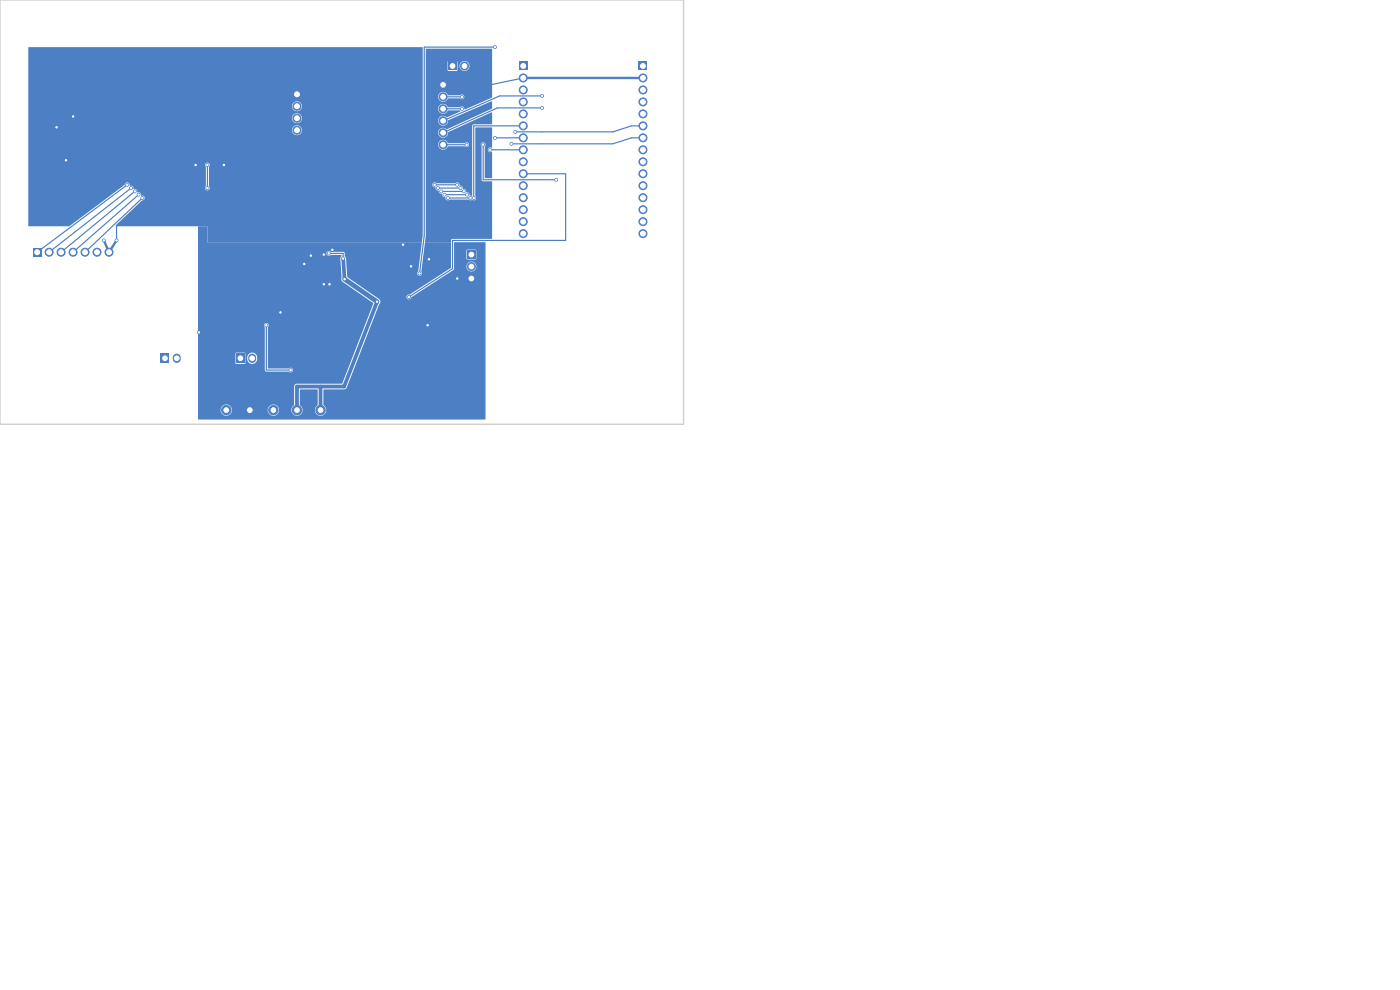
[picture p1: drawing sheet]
<svg xmlns="http://www.w3.org/2000/svg" width="297mm" height="210mm" viewBox="0 0 297 210" stroke-linecap="round" stroke-linejoin="round" font-family="sans-serif">
<path d="M7 52.7h1.7v1.7h-1.7z" fill="#4d7fc4"/>
<g fill="#4d7fc4" stroke="#4d7fc4" stroke-width=".21">
<circle cx="10.4" cy="53.5" r=".85"/>
<circle cx="13" cy="53.5" r=".85"/>
<circle cx="15.5" cy="53.5" r=".85"/>
<circle cx="18" cy="53.5" r=".85"/>
<circle cx="20.6" cy="53.5" r=".85"/>
<circle cx="23.1" cy="53.5" r=".85"/>
</g>
<path d="M110.1 13.2h1.7v1.7h-1.7z" fill="#4d7fc4"/>
<g fill="#4d7fc4" stroke="#4d7fc4" stroke-width=".21">
<circle cx="111" cy="16.5" r=".85"/>
<circle cx="111" cy="19.1" r=".85"/>
<circle cx="111" cy="21.6" r=".85"/>
<circle cx="111" cy="24.2" r=".85"/>
<circle cx="111" cy="26.7" r=".85"/>
<circle cx="111" cy="29.2" r=".85"/>
<circle cx="111" cy="31.8" r=".85"/>
<circle cx="111" cy="34.3" r=".85"/>
<circle cx="111" cy="36.9" r=".85"/>
<circle cx="111" cy="39.4" r=".85"/>
<circle cx="111" cy="41.9" r=".85"/>
<circle cx="111" cy="44.5" r=".85"/>
<circle cx="111" cy="47" r=".85"/>
<circle cx="111" cy="49.6" r=".85"/>
</g>
<path d="M99.1 53.2h1.7v1.7h-1.7z" fill="#4d7fc4"/>
<g fill="#4d7fc4" stroke="#4d7fc4" stroke-width=".21">
<circle cx="100" cy="56.5" r=".85"/>
<circle cx="100" cy="59.1" r=".85"/>
</g>
<path d="M95.1 13.2h1.7v1.7h-1.7z" fill="#4d7fc4"/>
<g fill="#4d7fc4" stroke="#4d7fc4" stroke-width=".21">
<circle cx="98.5" cy="14" r=".85"/>
<circle cx="53" cy="87" r="1"/>
</g>
<path d="M50.1 75h1.8v2h-1.8z" fill="#4d7fc4"/>
<path d="M53.5 75.9v.3" fill="none" stroke="#4d7fc4" stroke-width="1.7"/>
<path d="M135.5 13.2h1.7v1.7h-1.7z" fill="#4d7fc4"/>
<g fill="#4d7fc4" stroke="#4d7fc4" stroke-width=".21">
<circle cx="136.4" cy="16.5" r=".85"/>
<circle cx="136.4" cy="19.1" r=".85"/>
<circle cx="136.4" cy="21.6" r=".85"/>
<circle cx="136.4" cy="24.2" r=".85"/>
<circle cx="136.4" cy="26.7" r=".85"/>
<circle cx="136.4" cy="29.2" r=".85"/>
<circle cx="136.4" cy="31.8" r=".85"/>
<circle cx="136.4" cy="34.3" r=".85"/>
<circle cx="136.4" cy="36.9" r=".85"/>
<circle cx="136.4" cy="39.4" r=".85"/>
<circle cx="136.4" cy="41.9" r=".85"/>
<circle cx="136.4" cy="44.5" r=".85"/>
<circle cx="136.4" cy="47" r=".85"/>
<circle cx="136.4" cy="49.6" r=".85"/>
<circle cx="68" cy="87" r="1"/>
</g>
<path d="M34.1 75h1.7v2h-1.7z" fill="#4d7fc4"/>
<path d="M37.5 75.9v.3" fill="none" stroke="#4d7fc4" stroke-width="1.7"/>
<circle cx="63" cy="87" r="1" fill="#4d7fc4" stroke="#4d7fc4" stroke-width=".21"/>
<path d="M62.1 19.2h1.7v1.7h-1.7z" fill="#4d7fc4"/>
<g fill="#4d7fc4" stroke="#4d7fc4" stroke-width=".21">
<circle cx="63" cy="22.5" r=".85"/>
<circle cx="63" cy="25.1" r=".85"/>
<circle cx="63" cy="27.6" r=".85"/>
<circle cx="48" cy="87" r="1"/>
</g>
<path d="M93.1 17.2h1.7v1.7h-1.7z" fill="#4d7fc4"/>
<g fill="#4d7fc4" stroke="#4d7fc4" stroke-width=".21">
<circle cx="94" cy="20.5" r=".85"/>
<circle cx="94" cy="23.1" r=".85"/>
<circle cx="94" cy="25.6" r=".85"/>
<circle cx="94" cy="28.2" r=".85"/>
<circle cx="94" cy="30.7" r=".85"/>
<circle cx="58" cy="87" r="1"/>
<circle cx="73.1" cy="59.2" r=".3"/>
<circle cx="72.8" cy="54.9" r=".3"/>
<circle cx="69.7" cy="53.7" r=".3"/>
<circle cx="80" cy="64" r=".3"/>
<circle cx="59.5" cy="66.3" r=".3"/>
<circle cx="66" cy="54.2" r=".3"/>
<circle cx="47.5" cy="35" r=".3"/>
<circle cx="24.7" cy="51" r=".3"/>
<circle cx="70.5" cy="53" r=".3"/>
<circle cx="12" cy="27" r=".3"/>
<circle cx="90.7" cy="69" r=".3"/>
<circle cx="69.9" cy="60.3" r=".3"/>
<circle cx="41.5" cy="35" r=".3"/>
<circle cx="64.6" cy="56" r=".3"/>
<circle cx="91" cy="55" r=".3"/>
<circle cx="97" cy="59.1" r=".3"/>
<circle cx="42.2" cy="70.5" r=".3"/>
<circle cx="68.7" cy="54" r=".3"/>
<circle cx="85.5" cy="51.9" r=".3"/>
<circle cx="14" cy="34" r=".3"/>
<circle cx="15.5" cy="24.7" r=".3"/>
<circle cx="87.2" cy="56.5" r=".3"/>
<circle cx="22" cy="51" r=".3"/>
<circle cx="68.7" cy="60.3" r=".3"/>
<circle cx="105" cy="10" r=".3"/>
<circle cx="89" cy="58" r=".3"/>
<circle cx="104" cy="31.8" r=".3"/>
<circle cx="97" cy="39.2" r=".3"/>
<circle cx="92.2" cy="39.2" r=".3"/>
<circle cx="27" cy="39.2" r=".3"/>
<circle cx="44" cy="35" r=".3"/>
<circle cx="92.9" cy="39.9" r=".3"/>
<circle cx="97.7" cy="39.9" r=".3"/>
<circle cx="44" cy="39.9" r=".3"/>
<circle cx="27.8" cy="39.9" r=".3"/>
<circle cx="105" cy="29.2" r=".3"/>
<circle cx="93.6" cy="40.6" r=".3"/>
<circle cx="98.4" cy="40.6" r=".3"/>
<circle cx="28.6" cy="40.6" r=".3"/>
<circle cx="108.5" cy="30.5" r=".3"/>
<circle cx="99.1" cy="41.3" r=".3"/>
<circle cx="109.3" cy="28" r=".3"/>
<circle cx="94.3" cy="41.3" r=".3"/>
<circle cx="29.4" cy="41.3" r=".3"/>
<circle cx="95" cy="42" r=".3"/>
<circle cx="99.8" cy="42" r=".3"/>
<circle cx="30.2" cy="42" r=".3"/>
<circle cx="100.5" cy="42" r=".3"/>
<circle cx="98" cy="20.5" r=".3"/>
<circle cx="98" cy="23.1" r=".3"/>
<circle cx="86.7" cy="63" r=".3"/>
<circle cx="115" cy="20.3" r=".3"/>
<circle cx="115" cy="22.9" r=".3"/>
<circle cx="118" cy="38.1" r=".3"/>
<circle cx="99" cy="30.7" r=".3"/>
<circle cx="102.5" cy="30.7" r=".3"/>
<circle cx="61.6" cy="78.5" r=".3"/>
<circle cx="56.5" cy="69" r=".3"/>
</g>
<path d="M72.8 54.9l.3 4.3M80 64l-7 18h-10v5M68 82v5" fill="none" stroke="#4d7fc4" stroke-width=".8"/>
<path d="M73.1 59.2l6.9 4.8" fill="none" stroke="#4d7fc4" stroke-width="1"/>
<g fill="none" stroke="#4d7fc4" stroke-width=".25">
<path d="M105 10h-15v40l-1 8M111 16.5l-7 1.5h-10M27 39.2l-19.1 14.3M27.8 39.9l-17.4 13.6M44 35v4.9M92.2 39.2h4.8M92.9 39.9h4.8M94 20.5h4M94 23.1h4M94 30.7h5M102.5 30.7v7.4h15.5M104 31.8h7"/>
<path d="M105 29.2h6M111 26.7h-10.5v15.3M111 36.9h9v14.1h-24v6l-9.3 6M115 20.4h-9l-12 5.2M115 22.9h-9.5l-11.5 5.3M136.4 29.2h-2.4l-4 1.3h-21.5M136.4 26.7h-2.4l-4 1.3h-20.7M24.7 47.9v3.1M28.6 40.6l-15.6 12.9M29.4 41.3l-13.9 12.2M30.2 42l-12.2 11.5M69.8 53.8h3v1.1"/>
<path d="M93.6 40.6h4.8M94.3 41.3h4.8M95 42h4.8M56.5 69v9.5h5.2"/>
</g>
<path d="M111 16.5h25.4M22 51l1.1 2.5 1.6-2.5" fill="none" stroke="#4d7fc4" stroke-width=".5"/>
<g fill="#4d7fc4">
<path d="M42 48h2v3.5h45.5l-.8 6a.52 .52 0 0 0-.2 .7 .52 .52 0 0 0 .7 .2 .52 .52 0 0 0 .2-.7l.7-6.2h5.6v5.3l-8.9 5.7a.52 .52 0 0 0-.6 .4 .52 .52 0 0 0 .5 .6 .52 .52 0 0 0 .6-.5l8.9-5.7 .1-.9h2.6a1.06 1.06 0 0 0 1.5 1.1 1.06 1.06 0 0 0 .3-1.7 1.06 1.06 0 0 0-1.7 .4l-.1 .2h-2.6v-3.3h2.6l.1 1.9 1.9 .1 .2-.2-.1-1.8-.1-.2h-1.8l-.2 .2h-2.6v-1.6h6.7l-.1 37.5-60.9-.1v-2h4.8a1.2 1.2 0 0 0 1.2 1.3 1.2 1.2 0 0 0 1.2-1.3h7.6v.2a1.2 1.2 0 0 0 1.3 1.1 1.2 1.2 0 0 0 1.1-1.3h2.6v.2a1.22 1.22 0 0 0 1.9 .9 1.22 1.22 0 0 0-.1-2.1v-3.2l3.7-.1 .1 .1v3.3a1.23 1.23 0 0 0-.2 1.8 1.23 1.23 0 0 0 1.8-.1 1.23 1.23 0 0 0-.4-1.8l.1-3.3h4.3l.5-.3 6.9-17.7a.73 .73 0 0 0 .1-1.1l-6.8-4.8-.3-4-.3-.4-.1-.8-2.9-.1a.52 .52 0 0 0-.7 0 .52 .52 0 0 0 0 .8 .52 .52 0 0 0 .8-.1h2.3l-.3 .7 .2 4.5 .1 .4 6.7 4.7-6.6 17h-9.8l-.4 .5v4l-.4 .5-.2 .5h-2.6v-.2a1.2 1.2 0 0 0-1.3-.9 1.2 1.2 0 0 0-1.1 1.1h-7.6v-.2a1.2 1.2 0 0 0-1.3-.9 1.2 1.2 0 0 0-1.1 1.1h-4.8v-11.9h7.9v2l.2 .2h1.8l.2-.2v-1.3h.3a1.15 1.15 0 0 0 .9 1.5 1.21 1.21 0 0 0 1.3-.9 1.21 1.21 0 0 0-.6-1.4 1.05 1.05 0 0 0-1.6 .8h-.3v-.7l-.2-.2h-1.8l-.2 .2h-7.9v-6.1h14l.2 .5v9.2l.3 .2h4.7a.53 .53 0 0 0 .8 .1 .53 .53 0 0 0 0-.8 .53 .53 0 0 0-.8 .1l-4.4-.1v-8.7a.5 .5 0 0 0-.1-.8 .5 .5 0 0 0-.7 .3h-14z"/>
<path d="M6 10.1h83.7v39.9l-.2 1.5h-45.5v-3.5h-19.4v-.2l5.5-5.3a.55 .55 0 0 0 .6-.6 .55 .55 0 0 0-.8-.4 .62 .62 0 0 0-.8-.7 .62 .62 0 0 0-.8-.7 .62 .62 0 0 0-.8-.7 .54 .54 0 0 0-.4-.7 .54 .54 0 0 0-.6 .5l-11.8 8.8-8.7-.1v-13h37.5l.2 .5v4.1a.53 .53 0 0 0-.1 .7 .53 .53 0 0 0 .8 0 .53 .53 0 0 0-.1-.7v-4.1a.52 .52 0 0 0 0-.8 .52 .52 0 0 0-.8 .3h-37.5v-7.4h55.9a1.06 1.06 0 0 0 1.5 1.1 1.06 1.06 0 0 0 .3-1.8 1.06 1.06 0 0 0-1.7 .5l-.1 .2h-55.9v-2.5h55.9a1.06 1.06 0 0 0 1.5 1.1 1.06 1.06 0 0 0 .3-1.8 1.06 1.06 0 0 0-1.7 .5l-.1 .2h-55.9v-2.6h55.9a1.06 1.06 0 0 0 1.5 1.1 1.06 1.06 0 0 0 .3-1.7 1.06 1.06 0 0 0-1.7 .4l-.1 .2h-55.9z"/>
<path d="M90.3 10.4h14.1v10.3l-5.8 2.5a.62 .62 0 0 0-.4-.6 .62 .62 0 0 0-.6 .2l-2.6-.1a1.06 1.06 0 0 0-1.6-.5 1.06 1.06 0 0 0 0 1.7 1.06 1.06 0 0 0 1.6-.5h2.6l.1 .1-2.9 1.4a1.07 1.07 0 0 0-1.7 .2 1.07 1.07 0 0 0 .7 1.6 1.07 1.07 0 0 0 1.3-1.2l9.1-4 .2 .1-.1 1.5-9.4 4.3a1.07 1.07 0 0 0-1.7 0 1.07 1.07 0 0 0 .3 1.6 1.07 1.07 0 0 0 1.5-.5l.1-.5 9.1-4.2 .2 .1-.1 2.5h-3.8l-.3 .3v14.7a.35 .35 0 0 1-.5 .1 .35 .35 0 0 1-.1-.4l-.6-.3a.96 .96 0 0 0-.8-.8 .81 .81 0 0 0-.7-.7l-.1-.4-.3-.2-.5 .2h-4a.5 .5 0 0 0-.9 .1 .5 .5 0 0 0 .6 .7 .84 .84 0 0 0 .8 .8l.1 .4 .5 .2a1.01 1.01 0 0 0 .8 .8 .53 .53 0 0 0 .3 .6 .53 .53 0 0 0 .6-.2h4l.3 .2 .5-.1a.53 .53 0 0 0 .7-.1 .53 .53 0 0 0-.1-.7l.1-14.6 3.5 .1v4.2a.55 .55 0 0 0-.8 .2 .55 .55 0 0 0 .3 .8l.4-.1 .1 .1v5.4l-.1 .1h-1.4l-.1-.1v-6.6a.52 .52 0 0 0 .1-.7 .52 .52 0 0 0-.8 0 .52 .52 0 0 0 .1 .7v7.2l.3 .2h1.8l.1 .1v12l-8.4 .1-.3 .2v.6h-5.6l.2-1.5v-19.4h2.6a1.1 1.1 0 0 0 .9 1.1 1.1 1.1 0 0 0 1.3-.7h3.5a.51 .51 0 0 0 .8 0 .51 .51 0 0 0-.1-.7 .51 .51 0 0 0-.7 .1h-3.6a1.07 1.07 0 0 0-1.1-.7 1.07 1.07 0 0 0-1 .9h-2.6v-10.2h2.6v.2a1.1 1.1 0 0 0 1 1 1.1 1.1 0 0 0 1.2-.7h2.5a.51 .51 0 0 0 .8-.1 .51 .51 0 0 0-.1-.7 .51 .51 0 0 0-.7 .1h-2.6a1.07 1.07 0 0 0-1.1-.7 1.07 1.07 0 0 0-1 .9h-2.6v-7.3h4.6v1.8l.2 .2 1.8-.1 .2-1.1h.4a1.06 1.06 0 0 0 1.4 1.1 1.06 1.06 0 0 0 .4-1.8 1.06 1.06 0 0 0-1.8 .5v.2h-.4v-.8l-.2-.2h-1.8l-.2 .2h-4.6z"/>
<path d="M96.3 51.4l6.6-.1 .1 .2h-6.7z"/>
</g>
<path d="M0 0h145v90h-145z" fill="none" stroke="#d0d2cd" stroke-width=".3"/>
<g fill="#fff" stroke="#fff" stroke-width=".21">
<circle cx="73.1" cy="59.2" r=".15"/>
<circle cx="72.8" cy="54.8" r=".15"/>
<circle cx="69.8" cy="53.8" r=".15"/>
<circle cx="80" cy="64" r=".15"/>
<circle cx="59.5" cy="66.3" r=".15"/>
<circle cx="65.9" cy="54.2" r=".15"/>
<circle cx="47.5" cy="35" r=".15"/>
<circle cx="24.7" cy="51" r=".15"/>
<circle cx="70.5" cy="53" r=".15"/>
<circle cx="12" cy="27" r=".15"/>
<circle cx="90.7" cy="69" r=".15"/>
<circle cx="69.9" cy="60.3" r=".15"/>
<circle cx="41.5" cy="35" r=".15"/>
<circle cx="64.5" cy="56" r=".15"/>
<circle cx="91" cy="55" r=".15"/>
<circle cx="97" cy="59.1" r=".15"/>
<circle cx="42.2" cy="70.5" r=".15"/>
<circle cx="68.7" cy="54" r=".15"/>
<circle cx="85.5" cy="51.9" r=".15"/>
<circle cx="14" cy="34" r=".15"/>
<circle cx="15.5" cy="24.7" r=".15"/>
<circle cx="87.2" cy="56.5" r=".15"/>
<circle cx="22" cy="51" r=".15"/>
<circle cx="68.7" cy="60.3" r=".15"/>
<circle cx="105" cy="10" r=".15"/>
<circle cx="89" cy="58" r=".15"/>
<circle cx="104" cy="31.8" r=".15"/>
<circle cx="97" cy="39.2" r=".15"/>
<circle cx="92.2" cy="39.2" r=".15"/>
<circle cx="27" cy="39.2" r=".15"/>
<circle cx="44" cy="35" r=".15"/>
<circle cx="92.9" cy="39.9" r=".15"/>
<circle cx="97.7" cy="39.9" r=".15"/>
<circle cx="44" cy="39.9" r=".15"/>
<circle cx="27.8" cy="39.9" r=".15"/>
<circle cx="105" cy="29.2" r=".15"/>
<circle cx="93.6" cy="40.6" r=".15"/>
<circle cx="98.4" cy="40.6" r=".15"/>
<circle cx="28.6" cy="40.6" r=".15"/>
<circle cx="108.5" cy="30.5" r=".15"/>
<circle cx="99.1" cy="41.3" r=".15"/>
<circle cx="109.3" cy="28" r=".15"/>
<circle cx="94.3" cy="41.3" r=".15"/>
<circle cx="29.4" cy="41.3" r=".15"/>
<circle cx="95" cy="42" r=".15"/>
<circle cx="99.8" cy="42" r=".15"/>
<circle cx="30.2" cy="42" r=".15"/>
<circle cx="100.5" cy="42" r=".15"/>
<circle cx="98" cy="20.5" r=".15"/>
<circle cx="98" cy="23.1" r=".15"/>
<circle cx="86.7" cy="63" r=".15"/>
<circle cx="115" cy="20.4" r=".15"/>
<circle cx="115" cy="22.9" r=".15"/>
<circle cx="118" cy="38.1" r=".15"/>
<circle cx="99" cy="30.7" r=".15"/>
<circle cx="102.5" cy="30.7" r=".15"/>
<circle cx="61.6" cy="78.5" r=".15"/>
<circle cx="56.5" cy="69" r=".15"/>
<circle cx="7.9" cy="53.5" r=".52"/>
<circle cx="10.4" cy="53.5" r=".52"/>
<circle cx="13" cy="53.5" r=".52"/>
<circle cx="15.5" cy="53.5" r=".52"/>
<circle cx="18" cy="53.5" r=".52"/>
<circle cx="20.6" cy="53.5" r=".52"/>
<circle cx="23.1" cy="53.5" r=".52"/>
<circle cx="111" cy="14" r=".52"/>
<circle cx="111" cy="16.5" r=".52"/>
<circle cx="111" cy="19.1" r=".52"/>
<circle cx="111" cy="21.6" r=".52"/>
<circle cx="111" cy="24.2" r=".52"/>
<circle cx="111" cy="26.7" r=".52"/>
<circle cx="111" cy="29.2" r=".52"/>
<circle cx="111" cy="31.8" r=".52"/>
<circle cx="111" cy="34.3" r=".52"/>
<circle cx="111" cy="36.9" r=".52"/>
<circle cx="111" cy="39.4" r=".52"/>
<circle cx="111" cy="41.9" r=".52"/>
<circle cx="111" cy="44.5" r=".52"/>
<circle cx="111" cy="47" r=".52"/>
<circle cx="111" cy="49.6" r=".52"/>
<circle cx="100" cy="54" r=".5"/>
<circle cx="100" cy="56.5" r=".5"/>
<circle cx="100" cy="59.1" r=".5"/>
<circle cx="96" cy="14" r=".5"/>
<circle cx="98.5" cy="14" r=".5"/>
<circle cx="53" cy="87" r=".5"/>
<circle cx="51" cy="76" r=".5"/>
<circle cx="53.5" cy="76" r=".5"/>
<circle cx="136.4" cy="14" r=".52"/>
<circle cx="136.4" cy="16.5" r=".52"/>
<circle cx="136.4" cy="19.1" r=".52"/>
<circle cx="136.4" cy="21.6" r=".52"/>
<circle cx="136.4" cy="24.2" r=".52"/>
<circle cx="136.4" cy="26.7" r=".52"/>
<circle cx="136.4" cy="29.2" r=".52"/>
<circle cx="136.4" cy="31.8" r=".52"/>
<circle cx="136.4" cy="34.3" r=".52"/>
<circle cx="136.4" cy="36.9" r=".52"/>
<circle cx="136.4" cy="39.4" r=".52"/>
<circle cx="136.4" cy="41.9" r=".52"/>
<circle cx="136.4" cy="44.5" r=".52"/>
<circle cx="136.4" cy="47" r=".52"/>
<circle cx="136.4" cy="49.6" r=".52"/>
<circle cx="68" cy="87" r=".5"/>
<circle cx="35" cy="76" r=".5"/>
<circle cx="37.5" cy="76" r=".5"/>
<circle cx="63" cy="87" r=".5"/>
<circle cx="63" cy="20" r=".52"/>
<circle cx="63" cy="22.5" r=".52"/>
<circle cx="63" cy="25.1" r=".52"/>
<circle cx="63" cy="27.6" r=".52"/>
<circle cx="48" cy="87" r=".5"/>
<circle cx="94" cy="18" r=".5"/>
<circle cx="94" cy="20.5" r=".5"/>
<circle cx="94" cy="23.1" r=".5"/>
<circle cx="94" cy="25.6" r=".5"/>
<circle cx="94" cy="28.2" r=".5"/>
<circle cx="94" cy="30.7" r=".5"/>
<circle cx="58" cy="87" r=".5"/>
</g>
</svg>
